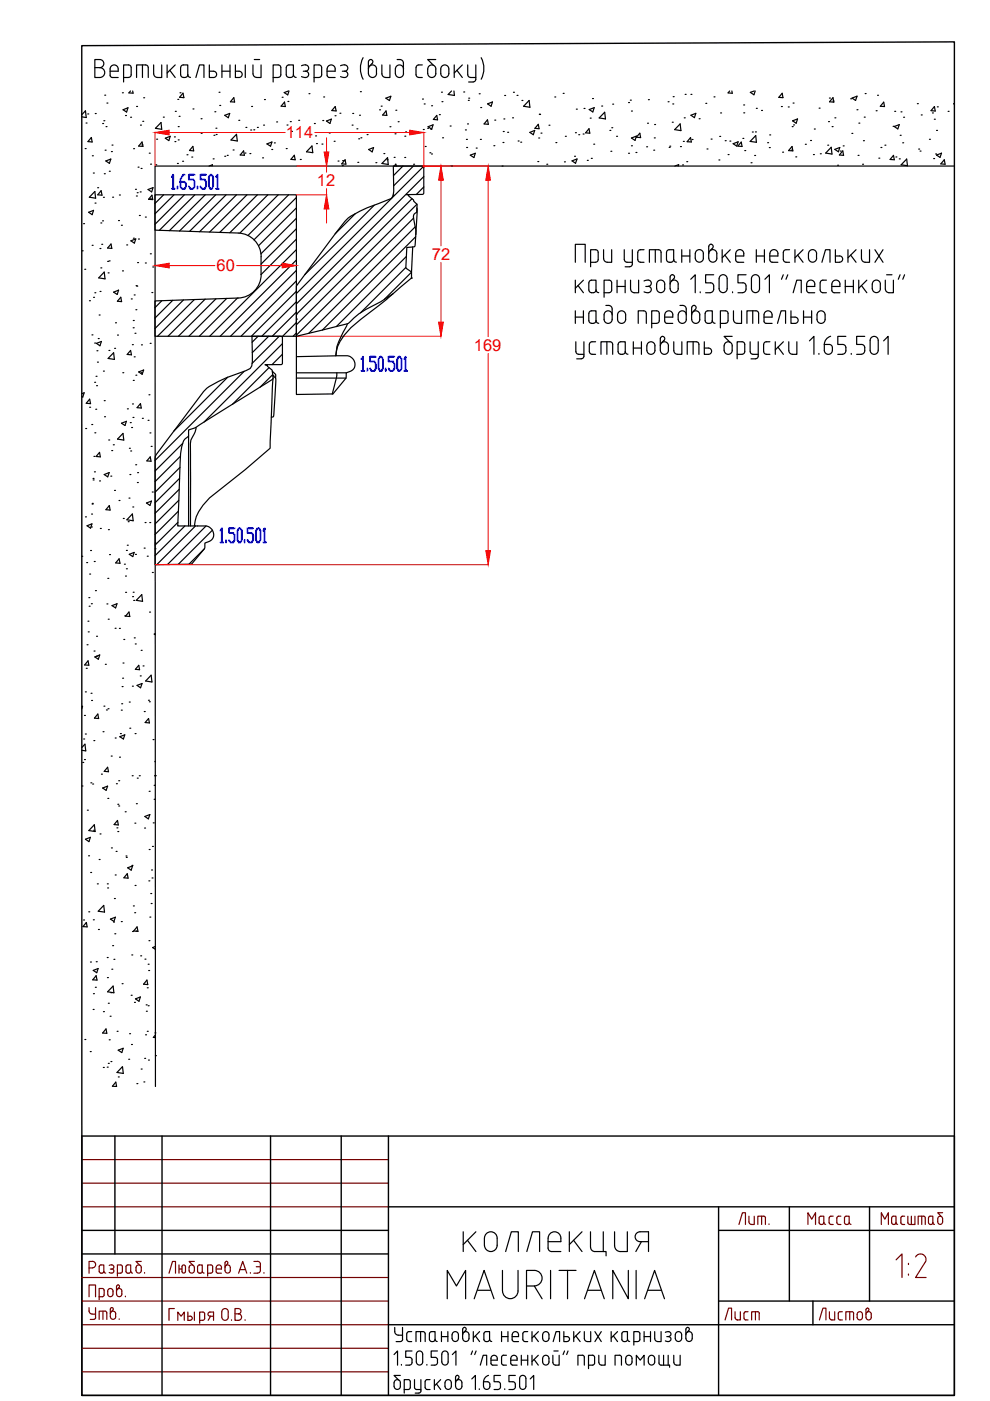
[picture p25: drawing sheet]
<svg xmlns="http://www.w3.org/2000/svg" width="210mm" height="297mm" viewBox="0 0 210 297" stroke-linecap="round" stroke-linejoin="round" font-family="sans-serif">
<defs><g id="words">
<g font-size="5.7" fill="#720000">
<text x="155.6" y="260.7">Лит.</text>
<text x="170" y="260.7">Масса</text>
<text x="185.6" y="260.7">Масштаб</text>
<text x="17.6" y="280.8">Утв.</text>
<text x="152.4" y="281.2">Лист</text>
</g>
<text font-size="5.7" x="172.5" y="281.2">Листов</text>
<g font-size="3.5" fill="#f00">
<text x="60.6" y="29.3">114</text>
<text x="67.2" y="39.5">12</text>
<text x="45.9" y="57.5">60</text>
<text x="91.6" y="55.1">72</text>
<text x="100.5" y="74.4">169</text>
</g>
</g></defs>
<g fill="none" stroke="#000" stroke-width=".25">
<path d="M20.1 12.6h1.1a.86 .86 0 0 1 .8 .9 .86 .86 0 0 1-.8 .8 1.05 1.05 0 0 1 1 1.1 1.05 1.05 0 0 1-1.1 1h-1zM20.1 14.3h1M23.3 15.1h1.8a.91 .91 0 0 0-.6-1.3 .91 .91 0 0 0-1.2 .8l.1 1.6 .4 .2h1.3M26 19.7h.1M26.2 16.4h1.1l.4-.3 .1-1.8-.3-.5h-1.3v3.6M27.7 19.3l-.4 .4 .9 .1-.1-.5M29 16.4v-2.6h1.9l.5 .2v2.4M30.2 13.8v2.6M32.6 13.8v1.9M34.3 13.8v2.6h-1a.75 .75 0 0 1-.7-.7M35.4 13.8v2.6M36 14.9l1.1 1.5"/>
<path d="M37.1 13.8l-1.7 1.7M38.2 19.7h.1M38.3 14.3v1.6M38.3 14.3l.3-.5h1.2v2.1l-.3 .4-.2 .1M38.3 15.9a.7 .7 0 0 0 .9 .5M38.8 19.8l.2 .9-.9-.1zM39.8 15.9l.1 .2 .5 .3M41.5 16.4l.8-2.6h.9v2.6M44.4 13.8v2.6h.9a.67 .67 0 0 0 .6-.6 .67 .67 0 0 0-.6-.7h-.9M46.4 19.6h.1M47.1 15.1h1.7M47.1 13.8v2.6"/>
<path d="M48.8 13.8v2.6M49.9 13.8v2.6h.8a.67 .67 0 0 0 .7-.6 .67 .67 0 0 0-.7-.7h-.8M52 13.8v2.6M53.6 13.8v1.9M53.9 12.6h1.2M55.4 13.8v2.6h-1a.75 .75 0 0 1-.7-.7M57.9 16.4h1.1l.5-.3v-1.8l-.2-.5h-1.4v3.6M60.8 14l.5-.2h.9v2.1a.79 .79 0 0 1-.8 .6 .79 .79 0 0 1-.7-.6zM61.2 19.3l-.9 .3 .7 .5 .3-.8M62.2 15.9l.1 .2 .5 .3M64.3 15.1h.5M64.8 15.1a.72 .72 0 0 1 .6 1 .72 .72 0 0 1-1.2 .2l-.3-.1"/>
<path d="M64.8 13.8a.67 .67 0 0 1 .6 .6 .67 .67 0 0 1-.6 .7M64.8 13.7l-.9 .2M65.5 19.9h.1M66.6 16.4h1l.5-.3 .1-1.8-.3-.5h-1.3v3.6M69.3 14.6v1.4M69.4 14.6a.9 .9 0 0 1 1.1-.8 .9 .9 0 0 1 .6 1.3h-1.8M69.4 16v.2l.4 .2M69.8 16.4h1.3M72.2 16.2l.9 .2M72.6 15.1h.5M73.1 13.7l-.9 .2M73.1 13.8a.67 .67 0 0 1 .6 .6 .67 .67 0 0 1-.6 .7 .67 .67 0 0 1 .6 .7 .67 .67 0 0 1-.6 .6"/>
<path d="M76.4 19.4h.1M77 12.2a4.8 4.8 0 0 0 0 4.6M78.9 13.5l-.5 .5M78.9 13.5a.47 .47 0 0 0-.1-.8 .47 .47 0 0 0-.7 .4v2.5a.87 .87 0 0 0 .9 .8 .87 .87 0 0 0 .8-.8v-1a.85 .85 0 0 0-.8-.8 .85 .85 0 0 0-.9 .8M81 13.8v1.9M82.7 13.8v2.6h-1a.75 .75 0 0 1-.7-.7M83.8 14.6v1M83.8 14.6a.86 .86 0 0 1 .9-.8 .86 .86 0 0 1 .9 .8M84.2 12.6h.6M84.8 12.6a.75 .75 0 0 1 .7 .8M85.5 13.4l.1 2.2a.86 .86 0 0 1-.9 .8 .86 .86 0 0 1-.9-.8M89.5 13.8h-.7l-.5 .2-.1 1.9 .3 .4 1 .1"/>
<path d="M91 14a.86 .86 0 0 1 .9-.2 .86 .86 0 0 1 .5 .8v1a.87 .87 0 0 1-.8 .8 .87 .87 0 0 1-.9-.8v-1zM92.4 12.6h-1.7l1.2 1.3M93.6 19.5h.1M93.7 14a.86 .86 0 0 1 .9-.2 .86 .86 0 0 1 .6 .8v1a.86 .86 0 0 1-.9 .8 .86 .86 0 0 1-.8-.8v-1zM95.7 19.3l-.7 .7 1.4 .2-.2-.9M96.3 13.8v2.6M96.9 14.9l1.1 1.5M98 13.8l-1.7 1.7M98.3 19.5h.1M99.2 13.8l.1 2.3 .4 .3h1.2M99.4 17.4h.9M100.9 13.8v3l-.1 .3-.5 .3"/>
<path d="M101.6 19.9h.1M102 12.2a4.8 4.8 0 0 1 0 4.6M108.9 19.6h.1M119.4 19.8h.1M154.7 19.3l-.3 .4 .9 .1-.1-.5M159.9 19.3l-.8 .3 .8 .5 .2-.8M165.8 19.8l.2 .9-.9-.1zM183.4 19.8h.1M17.3 24.3l.8-.8 .2 1.4-1-.1M18.1 31.5h.1M18.2 26.1h.1M18.6 24.2h.1"/>
<path d="M19.4 29.2l.1 .9-.9-.1zM19.6 33h.1M19.8 36.7h.1M20.2 24.1h.1M20.7 39.8h.1M21.8 26.2h.1M22 25.6h.1M22.1 36.8h.1M22.2 20.2h.1M22.3 31.8h.1M22.4 34.1l1.1-.4-.3 .9zM22.5 26.8h.1"/>
<path d="M22.7 21.9h.1M23.2 36.3h.1M23.6 32.1h.1M23.7 30.8h.1M26.1 23.3l1-.5-.3 1zM26.6 24.5h.1M27.7 24.9h.1M28.3 31.5h.1M29 22.6h.1M29.3 35.4h.1M29.8 26.5h.1M29.9 35.7h.1"/>
<path d="M30.1 30.7h.1M30.1 30.1l.2 .9h-.9zM30.3 25.7h.1M30.5 20.7h.1M31.6 32.5h.1M31.9 34.8h.1M33 34.9h.1M33.2 29.5h.1M34.1 26l.2 1.4-1.3-.2zM34.6 24.8h.1M35.1 29.3l1-.4-.3 .9zM37 29h.1"/>
<path d="M37.1 30h.1M37.2 23.6h.1M37.6 34.7h.1M37.7 21.1h.1M37.8 29.7h.1M37.8 26.8h.1M38 24.7h.1M38.7 34.2h.1M39.6 32.8h.1M40.7 33.3h.1M40.9 31l.2 1-.9-.1zM40.9 23.1h.1"/>
<path d="M42.6 25.2h.1M42.7 28.3h.1M44.3 35.2l.7-.3v.3M45.2 33.7h.1M45.4 28.7h.1M45.6 23.7h.1M45.8 27.2h.1M45.8 28.5h.1M46.6 22.4h.1M47.6 33.1h.1M47.6 24.5l1.1-.4-.3 .9zM48.2 32.9h.1"/>
<path d="M49.4 31.8h.1M49.6 20.7l.1 .9h-.8zM50.1 28.5l.2 1.4-1.3-.2zM50.6 25.5h.1M51.6 32l.2 .9h-.9zM51.9 32.5h.1M52.1 27h.1M53 32.6h.1M53.1 27.6h.1M53.3 22.6h.1M53.8 27.5h.1M54.6 27h.1"/>
<path d="M55.7 33.5h.1M55.9 26.5h.1M56.1 21.1h.1M56.6 30.5l1.1-.4-.3 .9zM57.6 31.7h.1M58.2 30.3h.1M58.7 25.9h.1M59.8 20.6h.1M60.3 21.6l.2 1-.9-.1zM60.7 31.5h.1M60.9 26.5h.1M61 21.5h.1"/>
<path d="M61.6 25.8h.1M61.8 27.9h.1M62.4 32.9l.2 1-.9-.1zM63.3 25.5h.1M63.7 33.8h.1M66.1 31l.2 1.4-1.3-.2zM66.7 26.2h.1M66.9 28.8h.1M67.1 30.4h.1M68.3 30.6h.1M68.4 25.6h.1M68.6 20.6h.1"/>
<path d="M69.2 25.7l1.1-.4-.3 .9zM69.8 28.2h.1M70.8 30h.1M71 24.5h.1M71.1 22.6l.2 .9-.9-.1zM71.7 34.1h.1M72.1 24h.1M72.6 35.1h.1M72.6 34.1h.1M73.2 33.9l.1 .9-.8-.1zM74.7 26.5h.1M74.8 24.1h.1"/>
<path d="M75.7 27.3h.1M75.9 34.4h.1M76.1 29.4h.1M76.2 24.4h.1M76.5 29.2h.1M77.8 28.5h.1M78.2 31.7l1-.4-.3 .9zM79.7 34.5h.1M80.5 23.3h.1M80.8 22.5h.1M81.4 32.6h.1M81.8 20.8l1.1-.4-.3 .9z"/>
<path d="M81.9 23.5l.1 1-.9-.1zM82.1 33.9h.1M82.2 33.4l.1 1.5-1.3-.2zM82.7 26.9h.1M83.6 33.4h.1M83.6 35.2l.3-.4 .1 .4M83.8 28.4h.1M83.9 23.4h.1M84.4 25.8h.1M85.4 35.2l-2 2M85.8 33.4h.1M85.8 28.9h.1"/>
<path d="M86 28h.1M87.7 35.2l-4.2 4.2M87.7 34.8h.1M89.6 21h.1M89.7 27.5h.1M89.8 35.3l-27 26.9M89.9 37.4l-27.1 27M89.9 39.6l-1.6 1.6M89.9 22h.1M90.1 31.1h.1M90.7 27.2h.1M90.8 26.9l1-.4-.3 .9z"/>
<path d="M91.1 32.4h.1M91.3 27.4h.1M91.5 32.6h.1M91.5 22.4h.1M92.6 24.5l.2 .9-.9-.1zM93.2 24.3h.1M93.7 21.6h.1M93.8 29.2h.1M95.4 26.7h.1M95.7 35.2h.1M98.7 27.5h.1M98.9 29.6h.1"/>
<path d="M98.9 31.3h.1M99.1 26.3h.1M99.3 21.3h.1M99.4 20.8h.1M99.7 32.9l1.1-.4-.3 .9zM101 31.4h.1M101.9 29.6h.1M101.9 22.8h.1M103.4 25.4l.1 1-.9-.1zM103.4 22l1-.4-.3 .9zM104.7 30.9h.1M104.9 25.5h.1"/>
<path d="M106.4 35.2h.1M106.6 30.2h.1M106.7 27.9h.1M106.8 25.2h.1M107 20.2h.1M107.6 28.1h.1M108.7 25h.1M109.6 20.2h.1M109.9 29.9h.1M110.4 30.1h.1M110.7 21.3h.1M112.2 21.3l.2 1.4-1.4-.2z"/>
<path d="M112.3 28.1l1.1-.4-.3 .9zM114 34.3h.1M114.1 26.4l.2 .9-.9-.1zM114.2 29.3h.1M114.3 24.2h.1M114.4 24.3h.1M114.7 28.2h.1M115.9 34.8h.1M116.4 26.6h.1M117.6 20.6h.1M117.9 30.2h.1M119.7 34.3h.1"/>
<path d="M119.9 28.9h.1M121.3 34.1l1-.4-.3 .9zM121.8 33.1h.1M122 28.1h.1M122.2 23.1h.1M122.7 28.6h.1M123.6 28.4h.1M123.8 23h.1M124.5 34h.1M124.9 27.3l.2 .9h-.9zM124.9 23.2l1.1-.4-.3 .9zM125.1 25h.1"/>
<path d="M125.4 33.6h.1M125.6 20.9h.1M125.9 30.6h.1M127.6 22.5h.1M128.2 23.8l.2 1.4-1.4-.2zM129.3 27.7h.1M129.5 32.1h.1M129.7 27.1h.1M129.9 22.1h.1M130.7 28.9h.1M133.3 21.7h.1M133.3 32.5h.1"/>
<path d="M133.6 21.2h.1M133.9 23.5h.1M133.9 30.9h.1M133.9 29.3l1-.4-.3 .9zM134.8 32.3h.1M135.7 28.2l.1 1-.9-.1zM137.1 31.1h.1M137.3 26.1h.1M137.5 21.1h.1M138.6 31.8h.1M138.7 29.2h.1M138.8 26.4h.1"/>
<path d="M141.6 21.6h.1M141.9 31.2h.1M142 31h.1M142.5 25.9h.1M142.6 22h.1M142.7 20.5h.1M143.1 35.2l.8-.3-.1 .3M144.2 26.3l.2 1.4-1.4-.2zM144.3 31.1h.1M144.7 35h.1M144.9 30h.1M145.1 25h.1"/>
<path d="M145.3 20h.1M145.6 34.3h.1M146.4 29.2l.2 .9-.9-.1zM146.5 20h.1M146.5 24.4l1-.4-.3 .9zM146.7 29.6h.1M148.2 25.2h.1M149.6 21.9h.1M149.9 31.6h.1M150.8 29.5h.1M151.4 20.5h.1M152.4 33.9h.1"/>
<path d="M152.6 28.9h.1M152.8 23.9h.1M153.8 29.8h.1M154.4 32.8h.1M154.7 29.9h.1M155.4 30.5l1.1-.4-.3 .9zM157.2 30.1l.1 1-.9-.1zM157.5 29.3h.1M157.7 22.3h.1M157.7 23.9h.1M157.9 31.9h.1M159.2 34.5h.1"/>
<path d="M159.5 28h.1M160 33h.1M160.2 28h.1M160.2 28.8l.2 1.4-1.4-.2zM160.4 23h.1M161.5 23.4h.1M162.8 30.3h.1M163.1 31.3h.1M163.2 28.6h.1M165.7 22.6h.1M165.9 32.3h.1M167.1 22.7h.1"/>
<path d="M167.8 31.8h.1M167.9 31.1l.2 .9-.9-.1zM168 26.8h.1M168 25.6l1.1-.4-.3 .9zM168.1 21.9h.1M168.3 26.5h.1M168.7 33.3h.1M170.8 30.6h.1M171.9 29.8h.1M172.5 32.8h.1M172.7 27.4h.1M173.7 22.9h.1"/>
<path d="M173.9 32.6h.1M175.5 30.8h.1M175.7 25.8h.1M175.9 20.8h.1M176.2 31.2l.2 1.5-1.3-.2zM176.4 26.8h.1M176.6 21.4h.1M176.6 20.7l.2 1-.9-.1zM177 31.7l1.1-.4-.3 .9zM177 25h.1M177.6 35h.1M178.2 32h.1"/>
<path d="M178.7 32l.2 .9h-.9zM178.8 30.9h.1M180.4 20.9h.1M180.6 28.3h.1M180.7 20.8l1-.4-.3 .9zM181.7 23.3h.1M181.9 32.9h.1M182.1 26.1h.1M182.9 34.8h.1M183.1 29.8h.1M183.2 24.8h.1M185.8 23.5h.1"/>
<path d="M186.1 20.2h.1M186.3 33.5h.1M186.8 31.3h.1M187.4 21.7l.1 .9-.9-.1zM187.6 30.8h.1M189.4 26.8h.1M189.4 32.9l.2 1-.9-.1zM189.6 26.8l1.1-.4-.3 .9zM189.7 23.6h.1M189.9 33.3h.1M190.7 33.7h.1M190.9 28.7h.1"/>
<path d="M191 23.7h.1M191.4 30.3h.1M191.6 24.9h.1M192.2 33.7l.2 1.4-1.3-.2zM194.5 22h.1M194.8 31.6h.1M195.1 32h.1M195.3 24.4h.1M197.1 29.5h.1M197.7 23.9h.1M198 33.6h.1M198.1 25.3h.1"/>
<path d="M198.1 22.6l.2 .9h-.9zM198.4 32.6h.1M198.6 27.7h.1M198.6 32.9l1-.4-.3 .9zM198.7 22.7h.1M200.2 33.9l.2 .9-.9-.1zM201 23.6h.1M202.4 35.2h-169.5l.1 195.2M202.4 21.9l-.2 .1 .2 .1M17.4 53.2h.1M17.7 47.4h.1M18 57.1h.1"/>
<path d="M18.8 45l1-.4-.3 .9zM19.5 52h.1M20.1 40.6l.2 1.4-1.4-.2zM20.2 43.1h.1M21.2 52.7h.1M21.4 56.8h.1M21.4 47.3h.1M21.4 40.4l.2 1-.9-.1zM21.6 51.8h.1M21.7 46.8h.1M21.9 41.8h.1M22.1 57.7l.2 1.4-1.4-.2z"/>
<path d="M22.8 55.4h.1M22.9 57.9h.1M23.1 55.3h.1M23.5 51.7l.2 1-.9-.1zM23.9 41.8h.1M25.1 46.8h.1M25.3 41.3h.1M25.7 47.8h.1M26 57.4h.1M26.9 51.9h.1M27.7 51.1l1.1-.4-.3 .8zM28.3 50.5h.1"/>
<path d="M28.7 40.1h.1M28.9 41.6h.1M29.1 40.9h.1M29.2 55.7h.1M29.4 50.7h.1M29.5 45.7h.1M29.7 40.7h.1M30.8 46h.1M30.8 55.8h.1M31.4 40.2l1-.4-.2 .9zM31.9 53.8h.1M31.9 42.1h.1"/>
<path d="M32.2 41.4l.2 .9h-.9zM32.4 56.6h.1M34.7 41.3l-1.8 1.8M36.9 41.3l-4 4M39.1 41.3l-6.2 6.3M41.3 41.3l-7.5 7.5M43.5 41.3l-7.6 7.6M45.7 41.3l-7.6 7.7M47.9 41.3l-7.7 7.8M50.1 41.3l-7.8 7.8M52.4 41.3l-8 7.9M54.6 41.3l-8 8"/>
<path d="M55.4 54.4a5 5 0 0 0-4.9-5l-17.6-.6v-7.5h29.9v30h-29.9v-7.5l17.6-.6a5 5 0 0 0 4.9-5M56.8 41.3l-8.1 8M59 41.3l-8.2 8.1M61.2 41.3l-8.6 8.6M62.8 50.7l-7.4 7.5v-3.8M62.8 59.5l-11.7 11.8M62.8 57.3l-13.9 14M62.8 55.1l-16.1 16.2M62.8 52.9l-18.4 18.4M62.8 48.5l-7.5 7.5M62.8 46.3l-7.5 7.5M62.8 44.1l-8 8"/>
<path d="M62.8 41.9l-9 8.9M75.3 45.3l-4.2 4.3M79.4 43.5l-14.8 14.7M83.4 41.4l.1-.8-.1-5.4h6.2l.2 .1v5.8l-.2 .1-3.4 .1h.3l.2 .3 1 .8v.3l.7 .6v.2l-.4 8.6-.2 .2-1.5 .2-.3 4.3 1.2 .9v1.3M83.4 41.4h.1M83.4 41.4l-.5 .7-2.7 1.1a17.2 17.2 0 0 0-7.1 3.8l-10.3 13.6v23l7.7-.1M86 56.7l-9.6 9.6M86.1 54.4l-14.8 14.8M87.2 59l-6.9 5.8a43.3 43.3 0 0 0-7.3 6.2 7.1 7.1 0 0 0-1.8 4.4h2.1a1.79 1.79 0 0 1 2 1.6 1.79 1.79 0 0 1-1.7 2h-.2v1.2l-2.9 3.3M87.2 59h.1M87.2 57.7l-5.7 5.8M87.4 42.1l-24.6 24.5"/>
<path d="M87.5 52.4l-.3 5.3M87.7 46.2l-24.9 24.9M88 48.1l-22.6 22.6M88.1 50.2l-19.8 19.8M88.4 44.1l-.1 .9-.2 .1a.82 .82 0 0 0-.4 .9l.5 2.8v1M88.4 43.3l-25.6 25.6M122 55.6v-3.8h2.1v3.8M122 59.4v2.7M123.7 59.4l-1.7 1.7M124.8 60v1.5M124.9 60l.2-.5 1.3-.1v2.1M126.8 53.5v1.8l-.5 .3h-1.1"/>
<path d="M126.8 53.5l-.2-.5-1.4-.1v3.7M128 52.9v1.9M129.7 52.9v2.7h-1a.75 .75 0 0 1-.7-.8M130.8 59.4v2.7M132.4 52.9l.1 2.4 .4 .3h1.2M132.5 59.4v2.7M133.7 59.4v1.9M134.1 52.9l-.1 3.4-.5 .2-1 .1M135.2 53.5l.1 1.8 .5 .3h.7M135.4 59.4v2.7l-.9-.1a.75 .75 0 0 1-.8-.7M136.5 52.9l-1 .1-.3 .5M137.4 59.4l-.8 .2"/>
<path d="M137.4 59.4a.67 .67 0 0 1 .7 .6 .67 .67 0 0 1-.7 .7 .67 .67 0 0 1 .7 .7 .67 .67 0 0 1-.7 .6M138.9 52.9v2.7M140.2 53.5l-.3-.5-.3-.1h-1.9v2.7M140.2 53.5v2.1M141.3 53.5v1.5a.78 .78 0 0 0 .8 .6 .78 .78 0 0 0 .7-.6M141.3 53.5l.3-.5 1.2-.1v2.1M142.1 58.7v2.5M142.1 58.7a.48 .48 0 0 1 .7-.4 .48 .48 0 0 1 .1 .8l-.5 .5M142.9 55l.2 .5 .3 .1M144.5 52.9v2.7M144.5 54.3h1.8M146.3 52.9v2.7"/>
<path d="M146.5 59.2l.9-.9v3.8M149.1 53.8v.9M149.1 53.8a.86 .86 0 0 0-.8-.9 .86 .86 0 0 0-.9 .9v.9a.87 .87 0 0 0 .9 .9 .87 .87 0 0 0 .8-.9M150.3 53.8a.86 .86 0 0 1 .8-.9 .86 .86 0 0 1 .9 .9M151 52.6l-.4 .5M151 52.7a.47 .47 0 0 0 0-.8 .47 .47 0 0 0-.7 .4v2.4a.87 .87 0 0 0 .8 .9 .87 .87 0 0 0 .9-.9M151.3 58.3h-1.7v1.7h1.1a.67 .67 0 0 1 .6 .6v.7M152 53.8v.9M153.1 52.9v2.7M153.7 54.1l1.1 1.5M154.8 52.9l-1.7 1.8M156 54.3h1.7a.9 .9 0 0 0-.5-1.3 .9 .9 0 0 0-1.2 .8l.1 1.6 .4 .2h1.2"/>
<path d="M157.5 60a.67 .67 0 0 1 .7 .6v.7M158.2 58.3h-1.7v1.7h1M160.4 54.3h1.7M160.4 52.9v2.7M162.1 52.9v2.7M162.2 59.2l.9-.9v3.8M163.2 53.8v1.3M163.2 53.8a.91 .91 0 0 1 1.2-.8 .91 .91 0 0 1 .5 1.3h-1.7M163.2 55.1l.1 .3 .4 .2M163.7 55.6h1.2M166.1 53.5v1.5M166.1 58.3l-.4 .9"/>
<path d="M166.1 55l.3 .5 1 .1M167 58.3l-.4 .9M167.4 52.9l-1 .1-.3 .5M168.6 52.9v2.7M169.1 54.1l1.2 1.5M170.3 52.9l-1.7 1.8M173.1 53.8v.9M173.1 53.8a.86 .86 0 0 0-.8-.9 .86 .86 0 0 0-.9 .9v.9a.87 .87 0 0 0 .9 .9 .87 .87 0 0 0 .8-.9M173.9 60v1.5M174.3 55.6l.7-2.7h1v2.7M175.2 59.4l-1 .1-.3 .5M177.1 52.9v2.7h.9a.67 .67 0 0 0 .7-.7 .67 .67 0 0 0-.7-.6h-.9"/>
<path d="M179.2 59.4v2.7M179.8 52.9v2.7M180.4 54.1l1.1 1.5M180.9 59.4v2.7M181.5 52.9l-1.7 1.8M182.1 59.4v2.7M182.6 52.9l.1 1.9a.75 .75 0 0 0 .7 .8h1v-2.7M183.8 59.4l-1.7 1.7M185.5 52.9l1.7 2.7M187.2 52.9l-1.7 2.7M187.7 59.4v1.9M188 58.3h1.1"/>
<path d="M189.4 59.4v2.7l-.9-.1a.75 .75 0 0 1-.8-.7M190.8 58.3l-.3 .9M191.8 58.3l-.4 .9M19 63.8h.1M19.5 71h.1M19.8 63h.1M20.1 72.7h.1M20.1 62.1h.1M20.4 79.8h.1M20.4 72.8l1.1-.4-.3 .9zM20.6 74.4h.1M20.7 76.8h.1"/>
<path d="M20.8 71.8h.1M21 66.8h.1M21.2 61.8h.1M21.9 78.7h.1M23.1 74.3h.1M24.1 74.8l.2 1.4-1.4-.2zM24.1 61.9l1-.4-.3 .9zM24.3 73.9h.1M24.5 68.4h.1M24.9 71h.1M25.6 63l.2 1-.9-.1zM26 79h.1"/>
<path d="M27.7 74.3l.2 .9-.9-.1zM27.8 63.4h.1M28.1 73.1h.1M28.2 69.5h.1M28.3 68h.1M28.4 75.7h.1M28.4 62.5h.1M28.6 70.7h.1M28.8 65.7h.1M28.8 79.6h.1M28.9 60.6h.1M29 60.7h.1"/>
<path d="M29.4 78.9l1.1-.4-.4 .9zM29.9 79h.1M30 73.1h.1M31.8 72.8h.1M32.2 62h.1M34.3 63.7l-1.4 1.5M36.6 63.7l-3.7 3.7M38.9 63.6l-6 6.1M41.2 63.5l-7.8 7.8M43.5 63.4l-7.9 7.9M45.8 63.4l-8 7.9M48.1 63.3l-8.1 8"/>
<path d="M48.3 80l-11.4 11.4M50.4 63.2l-8.2 8.1M51.8 78.7l-18.9 18.9M53.4 71.3h6.2l.3 .2v5.6l-.3 .2h-3.4l.4 .1 .1 .3 1 .8 .2 1.6-.6 14.9-5.3 4.6-7.6 6a9.1 9.1 0 0 0-3.1 5.7l-.1 .2h2.5a1.74 1.74 0 0 1 1.6 1.5 1.74 1.74 0 0 1-1.2 1.9l-.6 .2-.2 1.3-2.7 3.2-7.7 .1v-23l10.1-13.4a6.9 6.9 0 0 1 3.3-2.4l6.7-2.8a4.5 4.5 0 0 0 .5-2.6zM54.7 71.3l-1.3 1.3M57 71.3l-3.5 3.5M57 77.9l-7.7 7.8M57.7 78.7a1.2 1.2 0 0 1 .7 1.5M57.8 79.4l-2.6 2.7M57.8 79.7l.6 .5 .1 .5-.5 7.5-.5 .2M57.8 79.7h.1M59.2 71.3l-5.8 5.8"/>
<path d="M59.9 72.9l-16.6 16.6M59.9 75.1l-2.2 2.2M62.8 66.6h.1M62.8 67.7h.1M62.8 79h10.6M62.8 70.6l-.7 .7M62.8 68.4l-2.9 2.9M62.8 66.2l-5.1 5.1M62.8 64l-7.3 7.3M62.8 61.8l-9.5 9.5M71.4 79a15 15 0 0 1-1 4.5M73.6 68.7l-.8 1.7a11.1 11.1 0 0 0-1.6 5l-8.2 .2"/>
<path d="M83.3 62.3l-2.6 1.7a17.4 17.4 0 0 0-6.4 4.2l-.7 .5-10.8 2.6M122 65.9v2.7M122 67.2h1.7M122.1 72.5v2.1M122.1 74.5l.3 .5 1.4 .1M122.6 60.5l1.1 1.6M123.7 65.9v2.7M123.8 75.5l-.3 .5-1.2 .1M123.8 72.5v3M124.8 66.5v1.5M124.9 61.5a.78 .78 0 0 0 .7 .6 .78 .78 0 0 0 .8-.6M124.9 66.5l.2-.5 1.3-.1v2.1"/>
<path d="M124.9 68l.2 .5h.3M124.9 73v1.6M125 74.5l.2 .5 1.1 .1M125.4 68.6h.4M126.3 72.5h-1.1l-.2 .5M126.4 68l-.3 .5h-.3M126.4 61.5l.3 .5h.2M126.4 68l.3 .5h.2M127.4 75.1v-2.6h1.9l.5 .2 .1 2.4M128.1 62.1l1-.1 .5-.2 .1-1.8-.3-.5-1.3-.1v3.6M128.1 66.8a.86 .86 0 0 1 .8-.9 .86 .86 0 0 1 .9 .9M128.1 67.7a.86 .86 0 0 0 .8 .9 .86 .86 0 0 0 .9-.9"/>
<path d="M128.1 66.8v.9M128.5 64.8h.5M128.7 72.5v2.6M129 64.8a.75 .75 0 0 1 .8 .7v2.2M130.8 60.7h1.7M130.9 66.8a.86 .86 0 0 1 .9-.9 .86 .86 0 0 1 .9 .9M130.9 67.7a.86 .86 0 0 0 .9 .9 .86 .86 0 0 0 .9-.9M130.9 66.8v.9M131 73v1.6M131.1 73l.2-.5h1.3v2.1M131.1 74.5a.78 .78 0 0 0 .7 .6 .78 .78 0 0 0 .8-.6l.3 .5 .2 .1M132.7 66.8v.9"/>
<path d="M134.3 73.8h1.7M134.3 72.5v2.6M136 72.5v2.6M136.5 65.9h-1.2v2.7M136.5 65.9l.3 .1 .2 .5v2.1M136.6 61.9l.8 .2M136.9 60.7h.5M137.1 73.3v1M137.2 73.3a.86 .86 0 0 1 .8-.8 .86 .86 0 0 1 .9 .8v1a.85 .85 0 0 1-.9 .8 .85 .85 0 0 1-.8-.8M138.2 68.6h1M139.2 65.9h-1v3.6M139.2 60.2v1"/>
<path d="M139.2 65.9l.5 .3 .1 .3v1.5l-.3 .5h-.3M139.2 60.2a.86 .86 0 0 1 .9-.8 .86 .86 0 0 1 .8 .8M139.2 61.2a.86 .86 0 0 0 .9 .8 .86 .86 0 0 0 .8-.8M140 71.8v2.5M140 73.3a.86 .86 0 0 1 .9-.8 .86 .86 0 0 1 .8 .8M140 74.3a.86 .86 0 0 0 .9 .8 .86 .86 0 0 0 .8-.8M140.5 71.3l.3 .2 .1 .3-.6 .9M140.5 71.3l-.4 .3-.1 .2M140.9 66.8l.1 1.5 .4 .3h1.2M140.9 60.2v1M140.9 66.8a.86 .86 0 0 1 .9-.9 .86 .86 0 0 1 .9 .9M141.7 73.3v1"/>
<path d="M142.1 60.2a.86 .86 0 0 1 .8-.8 .86 .86 0 0 1 .9 .8M142.1 61.2a.86 .86 0 0 0 .8 .8 .86 .86 0 0 0 .9-.8M142.6 66.8v.4h-1.7M142.9 72.5v1.9a.75 .75 0 0 0 .7 .7M143.8 60.2v1M143.8 66.8v.9M143.8 66.8a.86 .86 0 0 1 .9-.9 .86 .86 0 0 1 .8 .9M143.8 67.7a.86 .86 0 0 0 .9 .9 .86 .86 0 0 0 .8-.9M144.2 64.8a1.03 1.03 0 0 1 1.2 .4l.1 2.5M144.6 72.5v2.6h-1M145.7 75.1v-2.6h1.9l.5 .2 .1 2.4M146.7 66.8a.86 .86 0 0 1 .8-.9 .86 .86 0 0 1 .9 .9"/>
<path d="M146.7 67.7a.86 .86 0 0 0 .8 .9 .86 .86 0 0 0 .9-.9M147 72.5v2.6M147.1 64.7l.4 .2 .1 .4-.7 .8M147.1 64.8l-.4 .2v.2l-.1 2.5M148.4 66.8v.9M148.5 61.9v.2M149.3 72.5v2.6h.9a.67 .67 0 0 0 .7-.6 .67 .67 0 0 0-.7-.7h-.9M149.5 66.5v1.5M149.5 66.5l.3-.5 1.2-.1v2.1l-.3 .5h-.2M149.5 68l.3 .5h.3M149.6 62.1h1M150.1 68.6h.4"/>
<path d="M151 68l.3 .5h.3M151.3 61.3a.75 .75 0 0 1-.7 .7M152.5 61.2a.86 .86 0 0 0 .8 .8 .86 .86 0 0 0 .9-.8M152.5 61.2v-2.1a.86 .86 0 0 1 .8-.9 .86 .86 0 0 1 .9 .9v2.1M152.7 68.6h1.1M153.5 73.3v1M153.5 73.3a.86 .86 0 0 1 .9-.8 .86 .86 0 0 1 .9 .8l-.1 1a.85 .85 0 0 1-.8 .8 .85 .85 0 0 1-.9-.8M153.8 68.5h.3l.3-.5-.1-1.8-.5-.3h-1.1v3.6M155.2 71.3h-1.7l1.3 1.3M155.3 61.9v.2M155.5 65.9v1.9a.75 .75 0 0 0 .8 .7M157.2 65.9v2.7h-.9"/>
<path d="M157.9 74.5l-.3 .5-1.3 .1M157.9 74.6l-.1-1.9-.5-.2h-1v3.6M158.2 61.3a.75 .75 0 0 1-.8 .7l-.9 .1M158.4 68.6v-2.7h1.9l.5 .3v2.4M159 72.5v2.1M159.1 74.5l.2 .5 .3 .1M159.3 61.2a.86 .86 0 0 0 .9 .8 .86 .86 0 0 0 .8-.8M159.3 61.2v-2.1a.86 .86 0 0 1 .9-.9 .86 .86 0 0 1 .8 .9v2.1M159.6 65.9v2.7M159.6 75.1h1.2M160.8 75.5l-.3 .5-1.3 .1M160.8 72.5v3"/>
<path d="M161.9 73v1.6M161.9 74.5l.3 .5 1 .1M162 66.8a.86 .86 0 0 1 .8-.9 .86 .86 0 0 1 .9 .9M162 66.8l.1 1.5 .4 .3h1.2M163.2 72.5h-1l-.3 .5M163.7 66.8v.4h-1.7M164.4 72.5v2.6M164.8 68.6l.8-2.7h1v2.7M165 73.6l1.1 1.5M166.1 72.5l-1.7 1.7M167.2 72.5l.1 1.9a.75 .75 0 0 0 .7 .7M167.7 65.9v2.7h.9a.67 .67 0 0 0 .6-.7 .67 .67 0 0 0-.6-.7h-.9"/>
<path d="M168.2 62.1l.7-2.7h1v2.7M169 72.5v2.6h-1M170.4 67.2h1.7M170.4 65.9v2.7M171 60.2l.1 1.6 .4 .2 1.2 .1M171 60.2a.86 .86 0 0 1 .9-.8 .86 .86 0 0 1 .9 .8M171.6 72.3l1-1v3.8M172.1 65.9v2.7M172.7 60.2v.5h-1.7M173.2 66.8a.86 .86 0 0 1 .9-.9 .86 .86 0 0 1 .8 .9M173.2 67.7a.86 .86 0 0 0 .9 .9 .86 .86 0 0 0 .8-.9M173.2 66.8v.9"/>
<path d="M173.6 74.9v.2M173.9 61.5l.3 .5 1 .1M174.8 73v1.3a.86 .86 0 0 0 .8 .8 .86 .86 0 0 0 .9-.8v-.6M174.8 73h1a.67 .67 0 0 1 .7 .7M174.9 66.8v.9M176.1 71.3a1.83 1.83 0 0 0-1.3 1.7M176.4 60.2v1.4M176.4 60.2a.86 .86 0 0 1 .8-.8 .86 .86 0 0 1 .9 .8M176.4 61.6v.2l.5 .2M176.8 62.1h1.3M178.1 60.2v.5h-1.7M179.2 60.7h1.7"/>
<path d="M179.3 73.7v.7a.75 .75 0 0 1-.7 .7h-1M179.3 71.3h-1.7v1.7h1.1a.67 .67 0 0 1 .6 .7M180.5 74.9v.2M182.6 60.5l1.2 1.6M183.3 73.7v.7a.75 .75 0 0 1-.7 .7h-1M183.3 71.3h-1.7v1.7h1.1a.67 .67 0 0 1 .6 .7M184.7 71.6a.86 .86 0 0 1 1-.2 .86 .86 0 0 1 .5 .8v2.1a.86 .86 0 0 1-.9 .8 .86 .86 0 0 1-.8-.8v-2.1zM184.9 60.2v1M185 60.2a.86 .86 0 0 1 .8-.8 .86 .86 0 0 1 .9 .8M185 61.2a.86 .86 0 0 0 .8 .8 .86 .86 0 0 0 .9-.8M186.6 60.2v1M187.3 72.3l1-1v3.8"/>
<path d="M17.3 83.5l.5-.2-.3 .9-.2-.2M18.2 90.9h.1M19 86.3h.1M19 84.6l.2 1-.9-.1zM19.5 90h.1M19.9 96.8h.1M20.1 81.1h.1M20.1 91.8h.1M20.3 86.8h.1M20.5 81.8h.1M21.1 95.9l.2 1-.9-.1zM22.1 84.9h.1"/>
<path d="M22.2 88.4h.1M23.1 93.3h.1M23.7 95.5h.1M24 94.3h.1M25.8 89.7l1-.4-.3 .9zM26.1 91.9l.1 1.4-1.3-.2zM27 86.7h.1M27.4 95h.1M27.6 89.6h.1M27.7 95.6h.1M27.9 90.6h.1M28.1 85.6h.1"/>
<path d="M28.2 88.5h.1M28.3 80.7h.1M28.8 98.5h.1M29.8 85.6l.2 .9-.9-.1zM30.2 88.7h.1M31.4 89.1h.1M31.6 83.7h.1M31.8 91.8h.1M31.9 96.9l.1 .9-.9-.1zM32 94.6h.1M38.2 99.1l-5.3 5.3M38.2 96.7l-5.3 5.4"/>
<path d="M38.7 94l-5.8 5.9M40 92.4v19.1M41.5 90.6l-.4 1.5a4.6 4.6 0 0 0-.7 4.1v15.3M57.9 80.1l-.2 .4-16.2 10.1-1.5 .6v1.3l-.9 .7a5.8 5.8 0 0 0-.8 3l-.6 15.3h3.5M62.8 80.2h10.6M70.5 83.5h.1M17.3 117.9h.1M18.1 109.6h.1M18.4 119.3h.1M18.5 111.5l1-.4-.3 .9zM19.2 116.7h.1M19.4 111.7h.1"/>
<path d="M19.4 109h.1M19.5 106.9h.1M19.6 106.7h.1M19.7 101.4h.1M19.7 101.8h.1M20 119h.1M20 100h.1M21.1 102h.1M21.3 112h.1M22.1 100.6l1.1-.4-.4 .9zM23 112.3h.1M23.2 107.2l.1 .9h-.8z"/>
<path d="M23.2 117.6h.1M23.5 101h.1M24.3 104h.1M25.2 106.1h.1M25.3 118.5l.1 .9-.9-.1zM26.1 109.9h.1M26.4 119.6h.1M26.8 116.7h.1M27 115.6h.1M27.2 110.6h.1M27.3 105.6h.1M27.4 117.5l1-.4-.2 .9z"/>
<path d="M27.5 100.6h.1M28.1 109l.1 1.4-1.3-.2zM28.2 107.5h.1M28.7 117.5h.1M29.1 102.3h.1M29.2 100.2h.1M30.6 116.2h.1M30.8 110.8h.1M31.1 106.6l1-.4-.3 1zM31.2 117.9h.1M31.7 110.8h.1M32.3 104.3h.1"/>
<path d="M32.9 116.4h.1M32.9 115.1h.1M37.7 110.8l-4.8 4.8M37.8 108.4l-4.9 4.9M37.9 106.1l-5 5M38 103.7l-5.1 5.1M38.1 101.4l-5.2 5.2M39.2 111.5l-6.3 6.3M41.4 111.5l-8.2 8.2M43.3 116.4l-3.2 3.2M43.7 111.5l-8.2 8.2M45 112.4l-7.2 7.3"/>
<path d="M18.5 136.7h.1M18.6 131.7h.1M18.7 134h.1M18.8 126.7h.1M18.9 128.5h.1M19 121.7h.1M19.4 128h.1M19.9 138h.1M20.1 139.3l1-.4-.3 .9zM20.2 125.2h.1M20.4 139.1h.1M20.5 134.9h.1"/>
<path d="M22.7 128h.1M22.9 122.6h.1M22.9 131.3h.1M23.7 128.4l1.1-.4-.3 .9zM24.4 133.2h.1M25.3 133.2h.1M26.2 135.6h.1M26.4 130.6h.1M26.6 122.1h.1M26.6 125.6h.1M26.8 120.6h.1M27.3 129.8l.2 .9-.9-.1z"/>
<path d="M28.1 126.5h.1M28.2 125.6h.1M28.3 127.3h.1M28.5 135.2h.1M28.7 136.5h.1M29.9 137.9h.1M30.1 126.1l.1 1.4-1.3-.2zM31.7 129.8h.1M32.3 121.4h.1M32.9 134.4h-.2l.2 .2M17.3 158.5l.7-.7 .2 1.4-.9-.1M17.3 149.8l.2-.1-.2 .6"/>
<path d="M17.7 156.7h.1M17.9 151.7h.1M18.1 155.6h.1M18.1 146.7h.1M18.3 141.7h.1M18.7 140.1l.1 .9h-.9zM19.3 147h.1M19.4 148.5h.1M19.9 157h.1M20.7 151.4l.2 .9h-.9zM21.8 155.1h.1M22 149.7h.1"/>
<path d="M22.3 140.9h.1M22.6 150.5h.1M22.9 150.3h.1M24.4 156.5h.1M25.4 156.2l1.1-.4-.3 .9zM25.5 155.5h.1M25.7 150.6h.1M25.8 149.2h.1M25.9 145.6h.1M26 143.8h.1M26.1 140.6h.1M27.4 148.9h.1"/>
<path d="M27.5 154.4h.1M28.1 145.5h.1M28.6 155.5h.1M29.1 145.3l1-.4-.3 .9zM29.4 141.1l.2 .9-.9-.1zM29.7 143.3h.1M30.3 141.2h.1M30.6 150.9h.1M31.5 148.5h.1M31.5 152.3l.2 1-.9-.1zM31.7 148.8h.1M32 143.2l.2 1.4-1.3-.2z"/>
<path d="M32.4 156.8h.1M17.4 166.7h.1M17.5 161.7h.1M17.9 161h.1M18.1 177.9l1.1-.4-.3 .9zM18.5 171.8h.1M19.3 166h.1M19.6 166.2h.1M19.9 176h.1M20 174.9l.2 1.4-1.4-.2zM21.2 176.8h.1M21.5 164.1h.1"/>
<path d="M21.8 167.1l1-.4-.3 .9zM22.8 162.7l.2 .9-.9-.1zM22.9 169.3h.1M23.6 160.3h.1M23.6 179.8h.1M24.7 166.2h.1M24.8 175.5h.1M24.9 174l.2 .9-.9-.1zM25 170.5h.1M25 176.3h.1M25.2 170.9h.1M25.2 165.5h.1"/>
<path d="M25.3 160.5h.1M26.5 172.1h.1M28 164.5h.1M28.6 174.5h.1M28.9 170.4h.1M29.1 165h.1M29.5 164.5h.1M30.6 175.6h.1M30.7 173.1l1.1-.4-.3 .9zM31.6 167.8h.1M32.3 179.5h.1M32.5 174.5h.1"/>
<path d="M32.7 169.5h.1M32.7 166.5h.1M32.9 164.5h.1M32.9 164.4v.1M32.9 161.4v.1M17.7 195.1h.1M18.3 195.6l.2 .9h-.9zM18.8 181.4h.1M18.8 193.3h.1M19.2 185h.1M19.8 195h.1M20.6 187.4h.1"/>
<path d="M20.9 197.1h.1M21 182.2h.1M22 192l.2 1.4-1.4-.2zM22.8 187.4h.1M22.8 188.3h.1M23.4 194.9l1.1-.4-.3 .9zM24.1 195.5h.1M24.3 190.5h.1M24.3 198h.1M24.4 185.5h.1M24.6 180.5h.1M25.7 195.4h.1"/>
<path d="M26.7 181.5h.1M26.8 181.8h.1M27 185.2l.2 1-.9-.1zM27.1 184l1-.4-.3 .9zM28 183.5h.1M28.1 197.5h.1M28.3 192.1h.1M28.6 193.5h.1M28.6 187.7h.1M28.9 197.4h.1M29.1 196.5l.2 1-1-.1zM31.6 186.8h.1"/>
<path d="M31.6 199.4h.1M31.6 180.1h.1M31.8 194.4h.1M32 189.4h.1M32 191.6h.1M32.1 184.5h.1M32.2 186.1h.1M19.2 204h.1M19.7 214h.1M19.8 205.7l1-.4-.3 .9zM19.8 210.7h.1M20.2 209.3h.1"/>
<path d="M20.4 206.9l.2 .9-.9-.1zM20.4 203.9h.1M21.9 214.5h.1M22.5 218.2l.1 .9-.8-.1zM22.7 203h.1M22.8 207.3h.1M23 212.7h.1M23.3 215.5h.1M23.5 210.5h.1M23.7 205.5h.1M23.9 200.5h.1M24 209.1l.2 1.4-1.4-.2z"/>
<path d="M24.2 203.4h.1M24.8 218.7h.1M25.9 208.6h.1M27.5 219.2h.1M27.8 211h.1M27.9 202.5h.1M28.5 212.5h.1M28.7 211.8l1.1-.4-.3 .9zM29.8 202.7h.1M30.7 203.4h.1M30.9 219.4h.1M31 213h.1"/>
<path d="M31 214.4h.1M31.2 207.8l.1 1-.9-.1zM31.2 209.4h.1M31.2 218.7h.1M31.4 204.4h.1M31.4 213.2h.1M31.5 205.8h.1M32.9 219h.1M33 200.7l-.6 .2 .6 .4M33 219.4l-.5 .5 .5 .1M18 220.4h.1M19.1 223h.1"/>
<path d="M21.9 226.3h.1M22.7 226.3h.1M23 225.5h.1M23.2 220.5h.1M23.5 225.1h.1M24.6 229.4l.1 1-.9-.1zM25.1 222.7l1-.4-.3 .9zM25.1 228.3h.1M26 226.2l.1 1.4-1.3-.2zM27.3 224.6h.1M27.9 221.5h.1M29 229.8h.1"/>
<path d="M29.9 226.7h.1M30.5 229.4h.1M30.7 224.4h.1M31.5 224.8h.1M33 223.8h.1M94.8 275.4v-6l2 3.3 1.9-3.3v6M98.2 261.2v4.2M99.1 263l1.8 2.4M100.5 275.4l2.1-6 2.1 6M100.9 261.2l-2.7 2.7M101.3 273.6h2.7M102.7 262.5v1.5a1.34 1.34 0 0 0 1.4 1.4 1.34 1.34 0 0 0 1.3-1.4v-1.5"/>
<path d="M102.7 262.5a1.34 1.34 0 0 1 1.4-1.3 1.34 1.34 0 0 1 1.3 1.3M106.5 269.4l.1 4.3a1.64 1.64 0 0 0 1.6 1.6 1.64 1.64 0 0 0 1.6-1.6v-4.3M107.2 265.4l1.2-4.2h1.5v4.2M111.6 272.7h1.7l1.6 2.7M111.7 265.4l1.2-4.2h1.5v4.2M113.3 272.6a1.64 1.64 0 0 0 1.6-1.6 1.64 1.64 0 0 0-1.6-1.6h-1.7v6M116.2 262.5v2.1a.75 .75 0 0 0 .8 .8h1.9M116.2 262.5a1.34 1.34 0 0 1 1.4-1.3 1.34 1.34 0 0 1 1.3 1.3M116.7 269.4v6M118.5 269.4h3.6M118.9 262.5v.8h-2.7M120.3 269.4v6"/>
<path d="M120.7 261.2v4.2M121.6 263l1.8 2.4M123.4 261.2l-2.7 2.7M123.9 275.4l2.1-6 2.1 6M124.7 273.6h2.7M125.2 261.2v3.3a.9 .9 0 0 0 .9 .9h2.4v.9M127.9 261.2v4.2M130.3 261.2v3M133 261.2v4.2h-1.5a1.2 1.2 0 0 1-1.2-1.2M133.2 269.4v6l-3.3-6v6M134.9 269.4v6M136 263.3l-1.2 2.1"/>
<path d="M136.7 275.4l2.1-6 2.1 6M137.4 273.6h2.7M137.5 263.3h-1.8a1.05 1.05 0 0 1-1-1.1 1.05 1.05 0 0 1 1-1h1.8v4.2M83.5 287.2l.8-.8v3M83.5 293.2v.7M83.6 293.2a.67 .67 0 0 1 .6-.7 .67 .67 0 0 1 .7 .7M83.6 293.9a.67 .67 0 0 0 .6 .7 .67 .67 0 0 0 .7-.7M83.7 281.4v.9a.75 .75 0 0 0 .7 .8M84.4 283.1h.9M84.9 291.6h-1.4l1 1M84.9 293.2v.7M85.1 289.3v.1"/>
<path d="M85.3 281.4v2.6M85.4 284l-.3 .4h-1.1M85.7 294.6h.8M86.3 284l.2 .4h.8M86.5 292.5h-.8v2.9M86.5 292.5l.4 .2 .1 1.5M86.9 287.8l.2 .1a.94 .94 0 0 1-.3 1.5h-.8M87 294.1l-.1 .3-.4 .2M87.3 282.3h-.6l-.4 .3-.1 1.4M87.4 286.4h-1.4v1.4h.8M87.9 294.1v.3l.4 .2M87.9 292.5v1.7"/>
<path d="M88.2 284.4v-2.1h1.5l.4 .3v1.8M88.3 287.1v1.7M88.3 287.1a.67 .67 0 0 1 .7-.7 .67 .67 0 0 1 .6 .7M88.3 294.6h.9M89.2 282.3v2.1M89.2 292.5v2.4M89.3 294.9l-.3 .4-1 .1M89.6 287.1v1.7a.67 .67 0 0 1-.6 .6 .67 .67 0 0 1-.7-.6M90.1 293v1.2M90.1 294.1l.3 .4 .8 .1M90.5 289.3v.1M91 284l.1-1.4 .4-.3h.7v1.7"/>
<path d="M91.1 284a.62 .62 0 0 0 .6 .4 .62 .62 0 0 0 .6-.4M91.2 292.5l-.8 .1-.3 .3M92.1 292.5v2.1M92.2 284l.1 .2 .4 .2M92.5 293.4l.9 1.2M92.8 286.4h-1.4v1.4l1.1 .1a.94 .94 0 0 1-.3 1.5h-.8M93.4 292.5l-1.3 1.4M93.6 283.4h1.4M93.6 282.3v2.1M93.7 287.1v1.7a.67 .67 0 0 0 .7 .6 .67 .67 0 0 0 .6-.6v-1.7M93.7 287.1a.67 .67 0 0 1 .7-.7 .67 .67 0 0 1 .6 .7M94.6 292.7a.67 .67 0 0 1 .7-.1 .67 .67 0 0 1 .4 .6v.7a.68 .68 0 0 1-.7 .7 .68 .68 0 0 1-.7-.7l.1-.7z"/>
<path d="M95 282.3v2.1M95.8 283v.8M95.9 283a.67 .67 0 0 1 .6-.7 .67 .67 0 0 1 .7 .7v.8M95.9 283.8a.67 .67 0 0 0 .6 .6 .67 .67 0 0 0 .7-.6M95.9 287.2l.8-.8v3M96.6 292v1.9M96.6 293.2a.67 .67 0 0 1 .7-.7 .67 .67 0 0 1 .6 .7v.7a.67 .67 0 0 1-.6 .7 .67 .67 0 0 1-.7-.7M97 291.6l.2 .1 .1 .3-.5 .7M97 291.6l-.4 .4M98.1 281.8v2M98.1 283a.67 .67 0 0 1 .7-.7 .67 .67 0 0 1 .6 .7v.8M98.1 283.8a.67 .67 0 0 0 .7 .6 .67 .67 0 0 0 .6-.6"/>
<path d="M98.5 281.4l-.4 .4M98.5 281.4l.3 .2v.2l-.5 .7M100 292.4l.8-.8v3M100.2 286.4l-.3 .8M100.4 282.3v2.1M100.8 283.2l.9 1.2M100.9 286.4l-.3 .8M101.6 294.5v.1M101.7 282.3l-1.3 1.4M101.8 289.4l.6-2.1h.8v2.1M102.5 293h.8a.79 .79 0 0 1 .6 1 .79 .79 0 0 1-1.2 .4l-.2-.5zM102.6 284l.1-1.4 .3-.3h.8v1.7"/>
<path d="M102.6 284a.62 .62 0 0 0 .6 .4 .62 .62 0 0 0 .6-.4l.1 .2 .4 .2M103.6 291.6a1.43 1.43 0 0 0-1.1 1.4M104.1 288.4h1.3a.71 .71 0 0 0-.4-1 .71 .71 0 0 0-.9 .6v1.1l.4 .3M104.5 289.4h.9M106.1 291.6h-1.3v1.4h1.1a.92 .92 0 0 1-.4 1.6h-.7M106.3 283.4h1.4M106.3 282.3v2.1M107 294.5v.1M107.4 287.3l-.8 .1-.3 .4 .1 1.4 .4 .2h.6M107.7 282.3v2.1M108.3 288.4h1.3a.71 .71 0 0 0-.4-1 .71 .71 0 0 0-.9 .6v1.1l.4 .3M108.6 283.4h1.3a.71 .71 0 0 0-.4-1 .71 .71 0 0 0-.9 .6l.1 1.2 .3 .2h.9"/>
<path d="M108.7 289.4h.9M108.7 293l.5 .2 .1 .8M109.3 291.6h-1.4v1.4h.8M109.3 294a.6 .6 0 0 1-.6 .6h-.8M110.4 291.8a.67 .67 0 0 1 .7-.1 .67 .67 0 0 1 .4 .6v1.6a.67 .67 0 0 1-.7 .7 .67 .67 0 0 1-.6-.7v-1.6zM110.5 288.4h1.4M110.5 287.3v2.1M110.8 284l.3 .4h.8M111.9 282.3h-.6l-.4 .3-.1 1.4M111.9 287.3v2.1M112.4 292.4l.8-.8v3M112.8 282.3v2.1"/>
<path d="M112.8 287.3v2.1M113.2 283.2l1 1.2M113.2 288.2l.9 1.2M114.1 287.3l-1.3 1.4M114.2 282.3l-1.4 1.4M115 283v.8M115 288v.8M115.1 283a.67 .67 0 0 1 .6-.7 .67 .67 0 0 1 .7 .7v.8M115.1 283.8a.67 .67 0 0 0 .6 .6 .67 .67 0 0 0 .7-.6M115.1 288a.67 .67 0 0 1 .6-.7 .67 .67 0 0 1 .7 .7v.8a.67 .67 0 0 1-.7 .6 .67 .67 0 0 1-.6-.6M117.2 287.3v1.5a.6 .6 0 0 0 .6 .6h.8v-2.1M117.3 284.4l.6-2.1h.7v2.1"/>
<path d="M117.4 286.4h.9M119.5 282.3v2.1h.7a.52 .52 0 0 0 .6-.5 .52 .52 0 0 0-.6-.5h-.7M119.7 286.4l-.3 .8M120.4 286.4l-.3 .8M121.6 282.3v2.1M122.1 283.2l.9 1.2M123 282.3l-1.4 1.4M123.9 282.3v1.5M123.9 287.8v1.6M123.9 287.8l-.2-.4-1.2-.1v2.1M124.8 289.4h.8l.4-.2 .1-1.4-.3-.4-1-.1v2.9M125.2 282.3v2.1h-.7a.6 .6 0 0 1-.6-.6"/>
<path d="M126.1 282.3l1.4 2.1M127 287.3v1.5M127.5 282.3l-1.4 2.1M128.3 287.3v2.1h-.7a.6 .6 0 0 1-.6-.6M129.6 282.3v2.1M130 283.2l.9 1.2M130.9 282.3l-1.3 1.4M131.3 287.3h-.9v2.1M131.3 287.3l.4 .2 .1 .3v1.6M131.8 284l.1-1.4 .4-.3h.7v1.7M131.8 284a.57 .57 0 0 0 .8 .4M132.6 284.4l.4-.2 .1-.2v.2l.4 .2"/>
<path d="M132.9 287.5a.67 .67 0 0 1 .7-.1 .67 .67 0 0 1 .4 .6v.8a.68 .68 0 0 1-.7 .6 .68 .68 0 0 1-.6-.6v-.8zM134.9 289.4v-2.1l.8 1.1 .9-1.1v2.1M135.7 282.8v1.2M135.7 284l-.2 .4h-1.1M135.7 282.8l-.2-.4-1.1-.1v2.9M136.6 283.4h1.3M136.6 282.3v2.1M137.5 288v.8M137.5 288a.67 .67 0 0 1 .6-.7 .67 .67 0 0 1 .7 .7v.8a.67 .67 0 0 1-.7 .6 .67 .67 0 0 1-.6-.6M137.9 282.3v2.1M138.8 282.3v1.5a.6 .6 0 0 0 .6 .6M139.7 287.3v1.7l.1 .2 .4 .2"/>
<path d="M140.2 282.3v2.1h-.8M140.2 289.4h1.8v.5M140.7 287.3v2.1M141.1 282.5l.2-.1a.56 .56 0 0 1 .9 .2 .56 .56 0 0 1-.5 .8M141.4 283.4h.3M141.7 287.3v2.1M141.7 283.4a.57 .57 0 0 1 .5 .8 .57 .57 0 0 1-.9 .2l-.2-.1M142.9 287.3v1.5a.6 .6 0 0 0 .6 .6h.7v-2.1M143.2 283.8v-.8a.67 .67 0 0 1 .7-.7 .67 .67 0 0 1 .6 .7v.8M143.2 283.8a.67 .67 0 0 0 .7 .6 .67 .67 0 0 0 .6-.6M145.4 281.8v2M145.4 283a.67 .67 0 0 1 .7-.7 .67 .67 0 0 1 .7 .7v.8"/>
<path d="M145.4 283.8a.67 .67 0 0 0 .7 .6 .67 .67 0 0 0 .7-.6M145.8 281.4l.3 .2 .1 .2-.6 .7M145.8 281.4l-.4 .4"/>
</g>
<g fill="none" stroke="#f00" stroke-width=".21">
<path d="M32.9 28v7.2M35.9 28.1h24.6M63 35.2h6.3M66.8 28.1h20M69.2 29.2v3M69.2 35.2v1.3M89.6 35.2h14M89.9 28v7.5M93.5 38.2v13.9M103.5 38.2v33.2M32.9 56.2v.1M35.9 56.3h9.7"/>
<path d="M50.2 56.3h9.6M62.8 41.3h6.5M62.8 56.2v.1M69.2 40v1.3M69.2 44.3v3M93.5 55.6v12.7M62.9 71.3h30.7M103.5 74.9v41.8M32.9 119.7h70.7"/>
</g>
<g fill="#f00" stroke="#f00" stroke-width=".21">
<path d="M93 68.3h1l-.5 3z"/>
<path d="M93.5 35.2l.5 3h-1z"/>
<path d="M69.2 41.3l.5 3h-1z"/>
<path d="M68.7 32.2h1l-.5 3z"/>
<path d="M59.8 55.8l3 .5-3 .5z"/>
<path d="M32.9 56.3l3-.5v1z"/>
<path d="M103 116.7h1l-.5 3z"/>
<path d="M103.5 35.2l.5 3h-1z"/>
<path d="M86.8 27.6l3.1 .5-3.1 .5z"/>
<path d="M32.9 28.1l3-.5v1z"/>
</g>
<g fill="none" stroke="#000" stroke-width=".3">
<path d="M17.3 9.7l185.1-.8v287h-185zM17.4 240.9h185v55h-185zM24.4 240.9v25M34.4 240.9v55M57.4 240.9v55M72.3 240.9v55M82.4 255.9h120M82.4 240.9v55M152.4 255.9v40M167.4 255.9v20M184.4 255.9v20M17.4 260.9h65"/>
<path d="M17.4 265.9h65M152.4 260.9h50M152.4 275.9h50M82.4 280.9h120"/>
</g>
<g fill="none" stroke="#720000" stroke-width=".25">
<path d="M17.4 245.9h65M17.4 255.9h65M17.4 250.9h65M17.4 275.9h65M17.4 270.9h65M18.9 274.9v-2.5h1.4v2.5M18.9 268.8h.7M19.6 267.4h-.7v2.5M19.6 267.4a.69 .69 0 0 1 .7 .7 .69 .69 0 0 1-.7 .7M21 269.6l.1-1.2 .3-.2h.6v1.4M21 269.6l.4 .3M21.4 269.9h.2"/>
<path d="M21.7 273.2h-.7v2.4M21.7 273.2l.4 .4v1M22 269.6l-.4 .3M22 269.6l.4 .3M22.8 273.7a.56 .56 0 0 1 .6-.5 .56 .56 0 0 1 .6 .5M22.8 273.8v.6M23.4 269.1h.3M23.7 268.2l-.5 .1M23.7 269.1a.47 .47 0 0 1 .4 .6 .47 .47 0 0 1-.8 .2l-.1-.1M23.7 268.2a.43 .43 0 0 1 .5 .4 .43 .43 0 0 1-.5 .5M24 273.8v.6M24.7 273.7a.56 .56 0 0 1 .6-.5 .56 .56 0 0 1 .5 .5"/>
<path d="M24.9 273.3l.3-.3a.33 .33 0 0 0 .1-.4 .33 .33 0 0 0-.3-.2l-.3 .4v1.6M24.9 269.9h.7M25.6 268.2h-.7v2.4M25.6 268.2l.4 .4v1M25.8 273.8v.6M26 269.6l-.4 .3M26.7 269.6v-1l.4-.4h.6v1.4M26.7 269.6l.4 .3M27.1 269.9h.2M27.3 269.9l.4-.3 .4 .3M28.9 268.5a.56 .56 0 0 1 .7-.3 .56 .56 0 0 1 .4 .5v.7a.57 .57 0 0 1-.6 .5 .57 .57 0 0 1-.6-.5zM30 267.4h-1.2l.8 .9"/>
<path d="M30.6 269.8v.1M35.8 269.9l.8-2.5h.6v2.5M37 277.4h-1.2v2.5M37.7 279.9v-1.7l.7 .9 .7-.9v1.7M38 269.1h.6M38 268.2v1.7M38.6 269.6a.37 .37 0 0 0 .4 .3 .37 .37 0 0 0 .3-.3M38.6 269.6v-1a.37 .37 0 0 1 .4-.4 .37 .37 0 0 1 .3 .4v1M39.8 278.2v1.7h.5a.43 .43 0 0 0 .5-.4 .43 .43 0 0 0-.5-.5M39.8 279.1h.5M40.2 268.5a.56 .56 0 0 1 .6-.3 .56 .56 0 0 1 .4 .5v.7a.56 .56 0 0 1-.5 .5 .56 .56 0 0 1-.6-.5zM41.2 267.4h-1.1l.8 .9"/>
<path d="M41.2 278.2v1.7M41.9 268.6v1M41.9 269.6l.4 .3M42.3 268.2h.6v1.4M42.3 269.9h.2M42.3 268.2l-.4 .4M42.3 279.9h.7M42.5 269.9l.4-.3 .4 .3M43 278.2h-.7v2.4M43 278.2l.4 .4-.1 1.1-.3 .2M44 269.9h.7M44.5 279.1h.8"/>
<path d="M44.5 279a.43 .43 0 0 1-.4-.4 .43 .43 0 0 1 .4-.4h.8v1.7M44.6 279.1l-.5 .8M44.7 268.2h-.7v2.4M44.7 268.2l.4 .4v1M45.1 269.6l-.4 .3M45.8 269.1h1.1a.58 .58 0 0 0-.3-.9 .58 .58 0 0 0-.8 .5v.9l.4 .3M46.1 269.9h.8M47.2 277.6a.67 .67 0 0 1 .8-.1 .67 .67 0 0 1 .4 .6v1.1a.69 .69 0 0 1-.7 .7 .69 .69 0 0 1-.7-.7v-1.1zM48.2 268l-.3 .3M48.2 268a.33 .33 0 0 0 .1-.3 .33 .33 0 0 0-.3-.3l-.3 .3v1.7a.56 .56 0 0 0 .6 .5 .56 .56 0 0 0 .5-.5v-.6a.56 .56 0 0 0-.5-.6 .56 .56 0 0 0-.6 .5M49.1 279.8v.1M49.8 277.4h.7a.56 .56 0 0 1 .6 .6 .56 .56 0 0 1-.6 .6 .69 .69 0 0 1 .7 .7 .69 .69 0 0 1-.7 .6h-.7z"/>
<path d="M49.8 278.6h.7M50.6 269.9l.9-2.5 .8 2.5M50.9 269.2h1.1M52 279.8v.1M53.1 269.8v.1M53.8 269.9h.8M53.8 267.4h.8M54.3 268.6h.9M54.6 267.4a.62 .62 0 0 1 .6 .7M55.2 268.1v1.2M55.2 269.3a.62 .62 0 0 1-.6 .6M56 269.8v.1"/>
<path d="M190 267.1l1.2-1.2v5M192.6 267.9v.2M192.6 270.1v.3M194.1 266.5a1.17 1.17 0 0 1 1.6-.5 1.17 1.17 0 0 1 .6 1.5l-2.2 3.4h2.3M17.4 280.9h65M17.4 290.9h65M17.4 285.9h65"/>
</g>
<g fill="none" stroke="#00f" stroke-width=".4">
<path d="M36.4 37.5l.3-.5v3M37.6 39.5v.5M39.2 37h-.4l-.6 1v1.5l.3 .5h.7l.3-.5v-.5l-.3-.4h-1M41.3 37h-1.3v1h1l.3 .6v.9l-.3 .5h-.6l-.4-.5M41.9 39.5v.5M43.7 37h-1.2v1h.9l.3 .6v.9l-.3 .5h-.6l-.3-.5M44.6 37h.3l.3 .5v2l-.3 .5h-.3l-.3-.5v-2zM45.8 37.5l.3-.5v3M36.4 40h.6M45.8 40h.6M76.6 76.1l.4-.5v3M76.6 78.6h.7"/>
<path d="M77.9 78.1v.5M79.7 75.6h-1.2v1h.9l.3 .5v1l-.3 .5h-.6l-.3-.5M80.6 75.6h.3l.3 .5v2l-.3 .5h-.3l-.3-.5v-2zM81.8 78.1v.5M83.6 75.6h-1.2v1h.9l.3 .5v1l-.3 .5h-.6l-.3-.5M84.5 75.6h.3l.3 .5v2l-.3 .5h-.3l-.3-.5v-2zM85.7 76.1l.3-.5v3M85.7 78.6h.6M46.7 112.5l.3-.5v3M46.7 115h.6M47.9 114.5v.5M49.8 112h-1.2v1h.8l.4 .5v1l-.4 .5h-.5l-.3-.5"/>
<path d="M50.7 112h.3l.3 .5v2l-.3 .5h-.3l-.3-.5v-2zM51.9 114.5v.5M53.7 112h-1.2v1h.9l.3 .5v1l-.3 .5h-.6l-.3-.5M54.6 112h.3l.3 .5v2l-.3 .5h-.3l-.3-.5v-2zM55.8 112.5l.3-.5v3M55.8 115h.6"/>
</g>
<use href="#words"/>
</svg>
